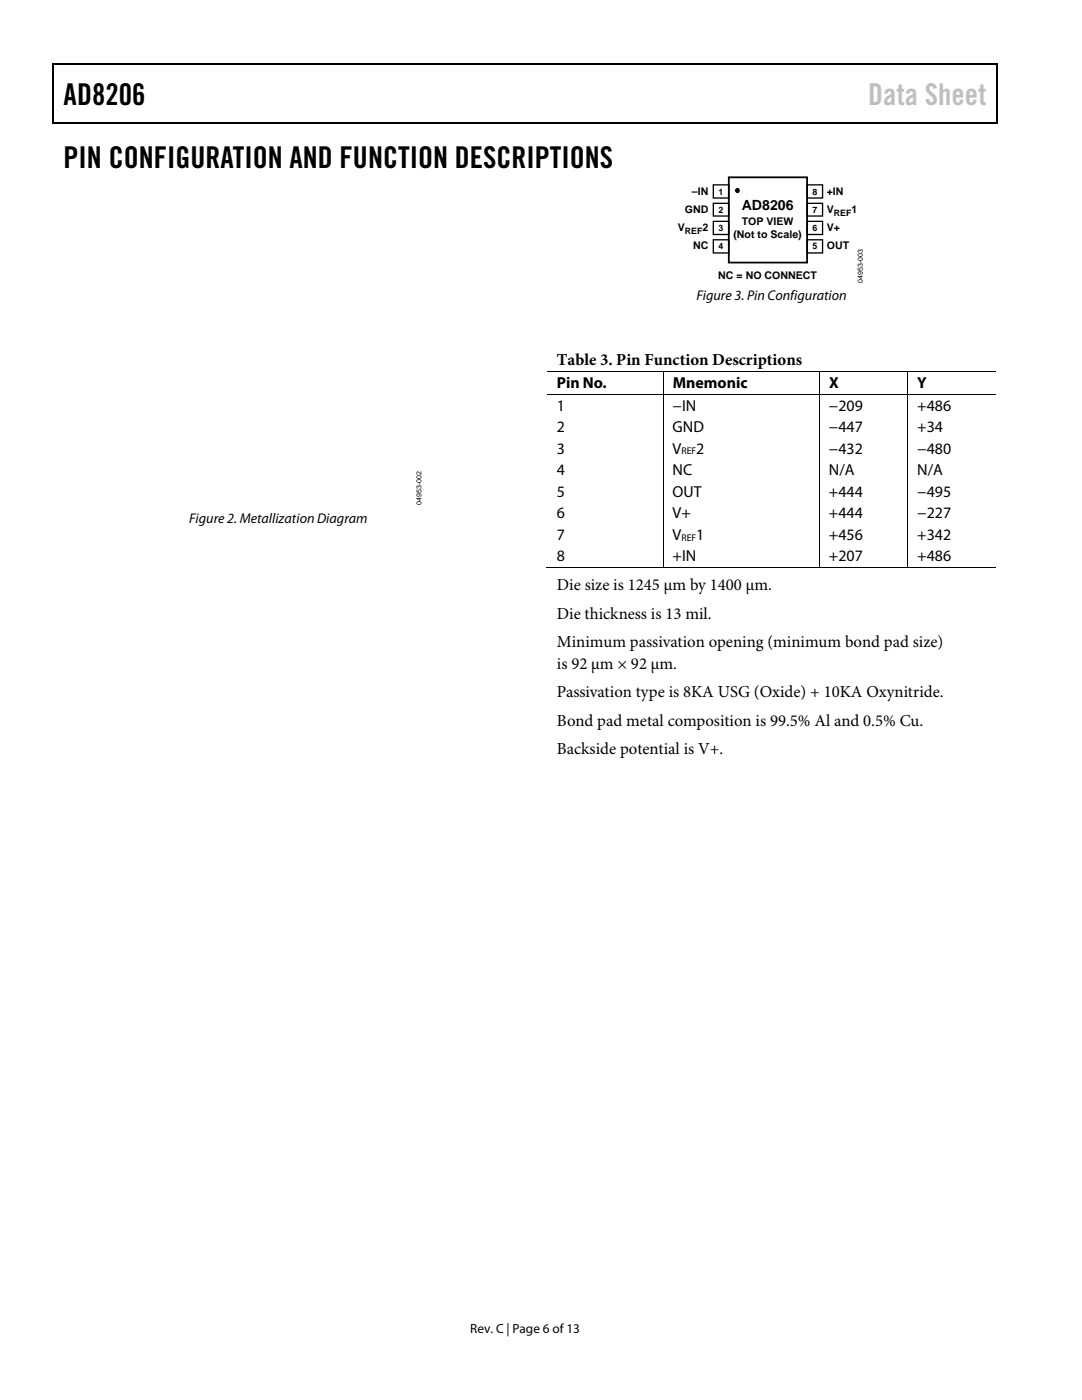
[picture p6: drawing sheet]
<svg xmlns="http://www.w3.org/2000/svg" width="216mm" height="279mm" viewBox="0 0 216 279" stroke-linecap="round" stroke-linejoin="round" font-family="sans-serif">
<defs><g id="words">
<g font-size="6">
<text x="12.7" y="21">AD8206</text>
<text x="12.7" y="33.6">PIN CONFIGURATION AND FUNCTION DESCRIPTIONS</text>
</g>
<text font-size="6" fill="#c0c0c0" x="173.2" y="21">Data Sheet</text>
<g font-size="3.3">
<text x="111.1" y="72.9">Table 3. Pin Function Descriptions</text>
<text x="111.1" y="117.8">Die size is 1245 μm by 1400 μm.</text>
<text x="111.1" y="123.5">Die thickness is 13 mil.</text>
<text x="111.1" y="129.2">Minimum passivation opening (minimum bond pad size)</text>
<text x="111.1" y="133.5">is 92 μm × 92 μm.</text>
<text x="111.1" y="139.2">Passivation type is 8KA USG (Oxide) + 10KA Oxynitride.</text>
<text x="111.1" y="144.9">Bond pad metal composition is 99.5% Al and 0.5% Cu.</text>
<text x="111.1" y="150.6">Backside potential is V+.</text>
</g>
<g font-size="3.2">
<text x="111.1" y="77.5">Pin No.</text>
<text x="134.2" y="77.5">Mnemonic</text>
<text x="165.4" y="77.5">X</text>
<text x="183" y="77.5">Y</text>
<text x="111.1" y="81.9">1</text>
<text x="134.2" y="81.9">−IN</text>
<text x="165.4" y="81.9">−209</text>
<text x="183" y="81.9">+486</text>
<text x="111.1" y="86.2">2</text>
<text x="134.2" y="86.2">GND</text>
<text x="165.4" y="86.2">−447</text>
<text x="183" y="86.2">+34</text>
<text x="111.1" y="90.5">3</text>
<text x="111.1" y="94.8">4</text>
<text x="134.2" y="90.5">V</text>
<text x="134.2" y="94.8">NC</text>
<text x="138.9" y="90.5">2</text>
<text x="165.4" y="94.8">N/A</text>
<text x="165.4" y="90.5">−432</text>
<text x="183" y="90.5">−480</text>
<text x="183" y="94.8">N/A</text>
<text x="111.1" y="99.1">5</text>
<text x="134.2" y="99.1">OUT</text>
<text x="165.4" y="99.1">+444</text>
<text x="183" y="99.1">−495</text>
<text x="111.1" y="103.4">6</text>
<text x="111.1" y="107.7">7</text>
<text x="134.2" y="103.4">V+</text>
<text x="134.2" y="107.7">V</text>
<text x="138.9" y="107.7">1</text>
<text x="165.4" y="107.7">+456</text>
<text x="165.4" y="103.4">+444</text>
<text x="183" y="107.7">+342</text>
<text x="183" y="103.4">−227</text>
<text x="111.1" y="112">8</text>
<text x="134.2" y="112">+IN</text>
<text x="165.4" y="112">+207</text>
<text x="183" y="112">+486</text>
</g>
<g font-size="2.8">
<text x="148" y="42">AD8206</text>
<text x="139" y="59.9">Figure 3. Pin Configuration</text>
<text x="37.7" y="104.4">Figure 2. Metallization Diagram</text>
</g>
<text font-size="2.6" x="93.8" y="266">Rev. C | Page 6 of 13</text>
<g font-size="2.1">
<text x="138.1" y="38.9">–IN</text>
<text x="165" y="38.9">+IN</text>
<text x="135.3" y="46.1">V</text>
<text x="136.7" y="42.5">GND</text>
<text x="140.2" y="46.1">2</text>
<text x="146.3" y="47.4">(Not to Scale)</text>
<text x="148" y="44.9">TOP VIEW</text>
<text x="165" y="42.5">V</text>
<text x="165" y="46.1">V+</text>
<text x="169.9" y="42.5">1</text>
<text x="138.3" y="49.8">NC</text>
<text x="165" y="49.8">OUT</text>
<text x="143.3" y="55.6">NC = NO CONNECT</text>
</g>
<g font-size="1.9">
<text x="136" y="90.7">REF</text>
<text x="136" y="107.9">REF</text>
</g>
<g font-size="1.8">
<text x="143.4" y="38.9">1</text>
<text x="162.1" y="38.9">8</text>
<text x="136.7" y="46.7">REF</text>
<text x="143.4" y="42.5">2</text>
<text x="143.4" y="46.1">3</text>
<text x="162.1" y="42.5">7</text>
<text x="162.1" y="46.1">6</text>
<text x="166.4" y="43">REF</text>
<text x="143.4" y="49.8">4</text>
<text x="162.1" y="49.8">5</text>
</g>
<g font-size="1.4">
<text x="172.2" y="56.4" transform="rotate(-90 172.2 56.4)">04953-003</text>
<text x="84.1" y="100.8" transform="rotate(-90 84.1 100.8)">04953-002</text>
</g>
</g></defs>
<g fill="#000">
<path d="M10.5 12.7h.3v1h-.3zM198.8 12.7h.2v1h-.2zM198.8 12.7h.2v.3h-.2zM198.8 24.4h.2v.3h-.2z"/>
<circle cx="147.1" cy="38" r=".49"/>
</g>
<path d="M10.5 12.8h188.3M10.7 13.7v11M198.9 13.7v11M10.5 24.5h188.3" fill="none" stroke="#000" stroke-width=".25"/>
<path d="M142.3 36.9h3.1v2.6h-3.1zM161 36.9h3.1v2.6h-3.1zM142.3 40.6h3.1v2.5h-3.1zM142.3 44.2h3.1v2.6h-3.1zM142.3 47.9h3.1v2.6h-3.1zM161 40.6h3.1v2.5h-3.1zM161 44.2h3.1v2.6h-3.1zM161 47.9h3.1v2.6h-3.1z" fill="none" stroke="#000" stroke-width=".26"/>
<path d="M145.4 35.4h15.6v17h-15.6z" fill="none" stroke="#000" stroke-width=".35"/>
<path d="M109.2 74.2h89.6M109.2 78.7h89.6M132.3 74.3v4.3M132.3 78.8v34.6M163.5 74.3v4.3M163.5 78.8v34.6M181.1 74.3v4.3M181.1 78.8v34.6M109 113.3h23.2M132.4 113.3h31M163.6 113.3h17.5M181.2 113.3h17.6" fill="none" stroke="#000" stroke-width=".2"/>
<use href="#words"/>
</svg>
